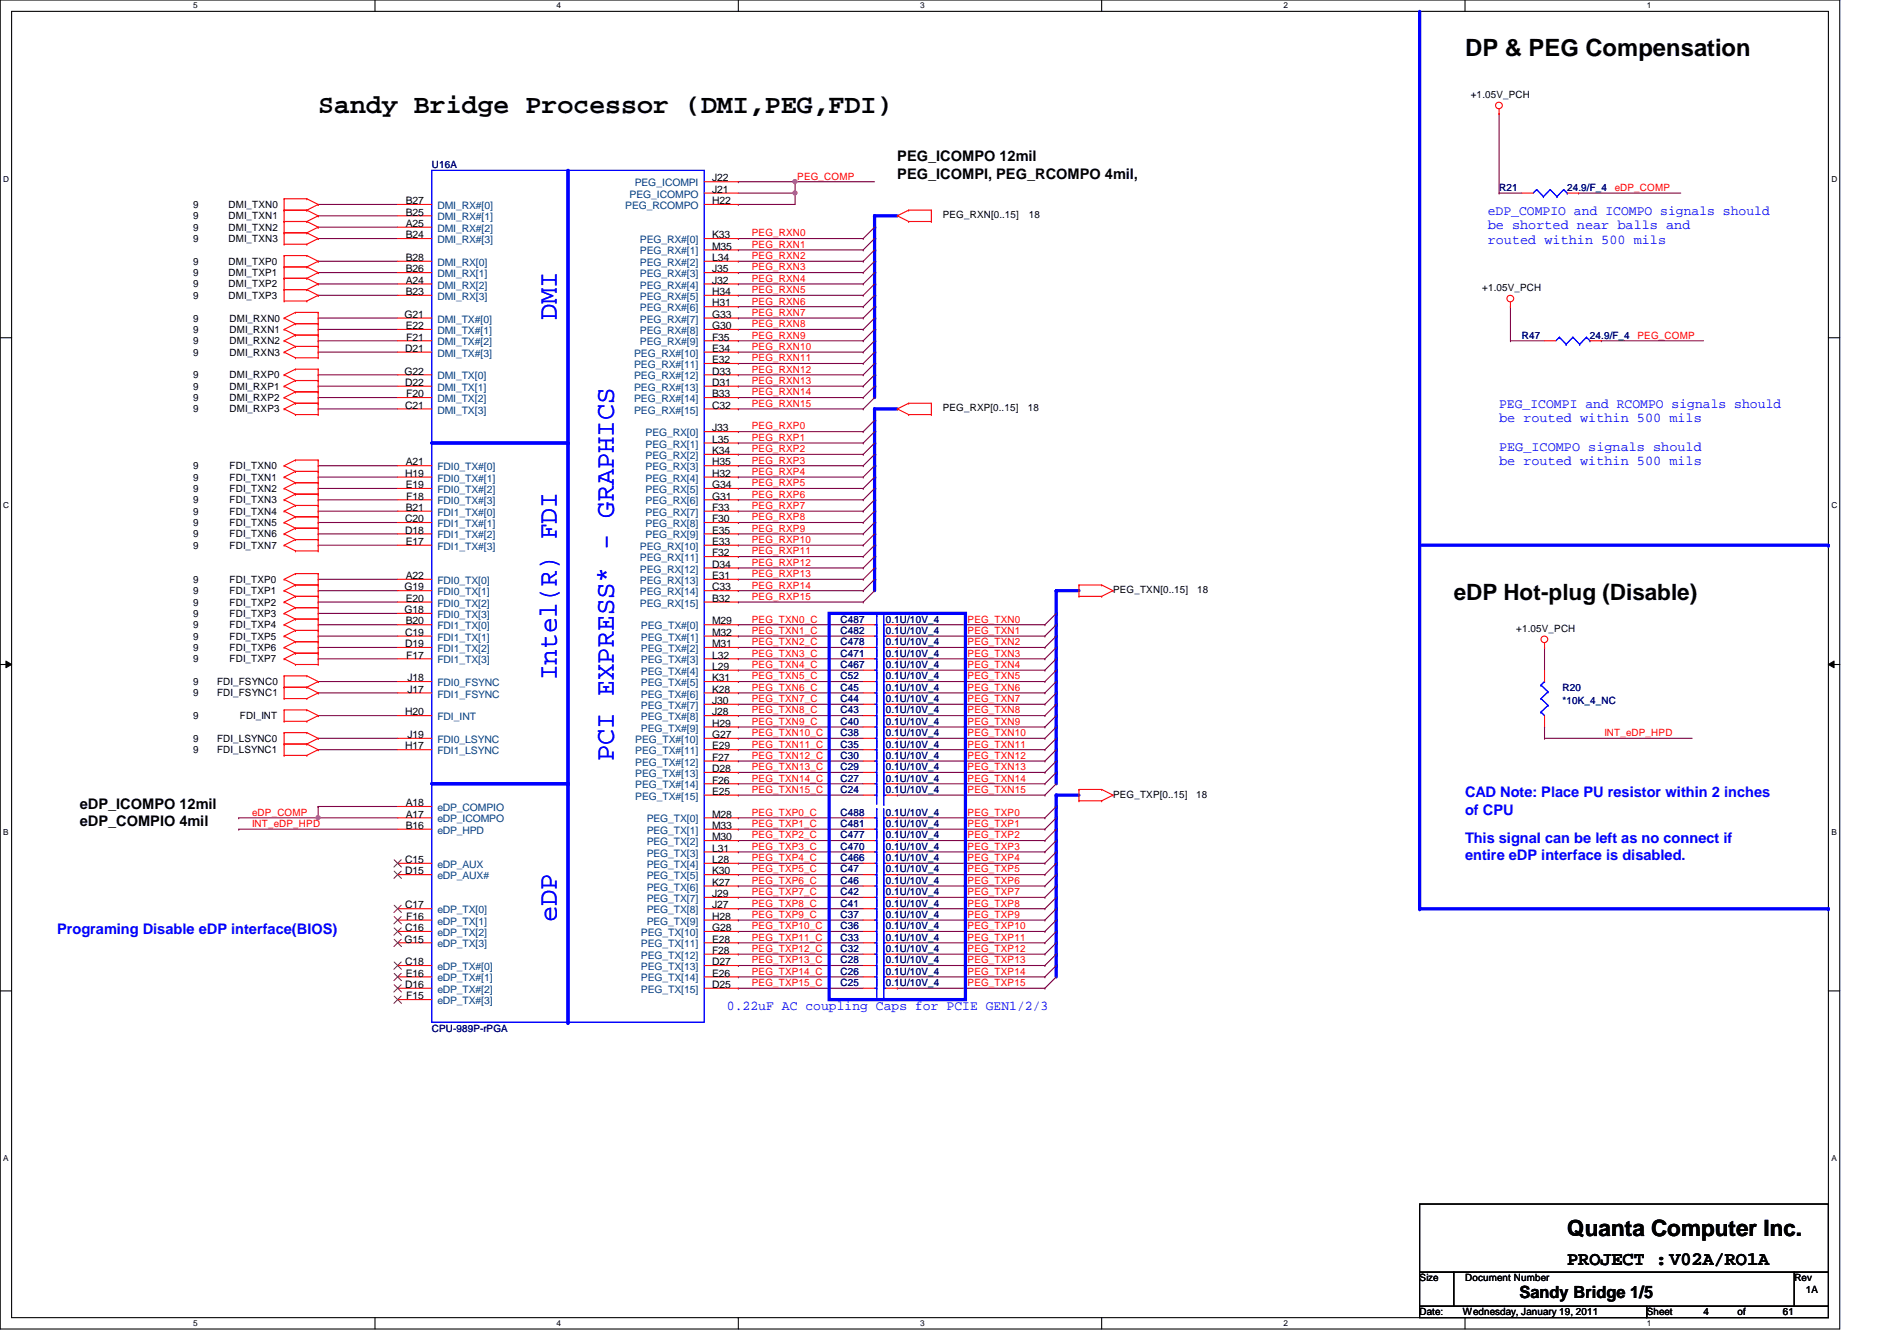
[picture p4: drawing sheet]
<svg xmlns="http://www.w3.org/2000/svg" width="297mm" height="210mm" viewBox="0 0 297 210" stroke-linecap="round" stroke-linejoin="round" font-family="sans-serif">
<defs><g id="words">
<text font-size="4.2" x="49.8" y="17.7">Sandy Bridge Processor (DMI,PEG,FDI)</text>
<g font-size="4.2" fill="#00f">
<text x="87.2" y="50.1" transform="rotate(-90 87.2 50.1)">DMI</text>
<text x="87.2" y="106.5" transform="rotate(-90 87.2 106.5)">Intel(R) FDI</text>
<text x="96.1" y="119.1" transform="rotate(-90 96.1 119.1)">PCI EXPRESS* - GRAPHICS</text>
<text x="87.2" y="144.4" transform="rotate(-90 87.2 144.4)">eDP</text>
</g>
<text font-size="3.7" x="229.4" y="8.8">DP &amp; PEG Compensation</text>
<g font-size="3.5">
<text x="227.6" y="93.9">eDP Hot-plug (Disable)</text>
<text x="245.4" y="193.5">Quanta Computer Inc.</text>
</g>
<text font-size="3" x="245.4" y="198.1">PROJECT :V02A/RO1A</text>
<text font-size="2.6" x="238" y="203.2">Sandy Bridge 1/5</text>
<g font-size="2.3">
<text x="140.5" y="25.2">PEG_ICOMPO 12mil</text>
<text x="140.5" y="28">PEG_ICOMPI, PEG_RCOMPO 4mil,</text>
<text x="12.5" y="126.6">eDP_ICOMPO 12mil</text>
<text x="12.5" y="129.3">eDP_COMPIO 4mil</text>
</g>
<g font-size="2.3" fill="#00f">
<text x="229.4" y="124.8">CAD Note: Place PU resistor within 2 inches</text>
<text x="229.4" y="131.9">This signal can be left as no connect if</text>
<text x="229.4" y="127.6">of CPU</text>
<text x="229.4" y="134.7">entire eDP interface is disabled.</text>
<text x="8.9" y="146.1">Programing Disable eDP interface(BIOS)</text>
</g>
<g font-size="2.1" fill="#00f">
<text x="233" y="33.7">eDP_COMPIO and ICOMPO signals should</text>
<text x="233" y="35.9">be shorted near balls and</text>
<text x="233" y="38.1">routed within 500 mils</text>
<text x="234.7" y="63.9">PEG_ICOMPI and RCOMPO signals should</text>
<text x="234.7" y="66.1">be routed within 500 mils</text>
<text x="234.7" y="70.6">PEG_ICOMPO signals should</text>
<text x="234.7" y="72.9">be routed within 500 mils</text>
<text x="113.8" y="158.1">0.22uF AC coupling Caps for PCIE GEN1/2/3</text>
</g>
<g font-size="1.6">
<text x="230.3" y="15.3">+1.05V_PCH</text>
<text x="111.5" y="28.4">J22</text>
<text x="30.3" y="32.6">9</text>
<text x="30.3" y="34.3">9</text>
<text x="35.8" y="32.6">DMI_TXN0</text>
<text x="35.8" y="34.3">DMI_TXN1</text>
<text x="63.5" y="32">B27</text>
<text x="63.5" y="33.7">B25</text>
<text x="63.5" y="35.5">A25</text>
<text x="111.5" y="30.2">J21</text>
<text x="111.5" y="32">H22</text>
<text x="147.6" y="34.2">PEG_RXN[0..15]</text>
<text x="161.1" y="34.2">18</text>
<text x="30.3" y="36.1">9</text>
<text x="30.3" y="37.9">9</text>
<text x="30.3" y="41.4">9</text>
<text x="35.8" y="36.1">DMI_TXN2</text>
<text x="35.8" y="37.9">DMI_TXN3</text>
<text x="35.8" y="41.4">DMI_TXP0</text>
<text x="63.5" y="37.3">B24</text>
<text x="63.5" y="40.9">B28</text>
<text x="111.5" y="37.3">K33</text>
<text x="111.5" y="39.1">M35</text>
<text x="111.5" y="40.9">L34</text>
<text x="30.3" y="43.2">9</text>
<text x="30.3" y="45">9</text>
<text x="30.3" y="46.8">9</text>
<text x="35.8" y="43.2">DMI_TXP1</text>
<text x="35.8" y="45">DMI_TXP2</text>
<text x="35.8" y="46.8">DMI_TXP3</text>
<text x="63.5" y="42.6">B26</text>
<text x="63.5" y="44.4">A24</text>
<text x="63.5" y="46.2">B23</text>
<text x="111.5" y="42.6">J35</text>
<text x="111.5" y="44.4">J32</text>
<text x="111.5" y="46.2">H34</text>
<text x="111.5" y="48">H31</text>
<text x="232.1" y="45.6">+1.05V_PCH</text>
<text x="30.3" y="50.3">9</text>
<text x="30.3" y="52.1">9</text>
<text x="30.3" y="53.9">9</text>
<text x="35.9" y="50.3">DMI_RXN0</text>
<text x="35.9" y="52.1">DMI_RXN1</text>
<text x="35.9" y="53.9">DMI_RXN2</text>
<text x="63.3" y="49.7">G21</text>
<text x="63.5" y="51.5">E22</text>
<text x="63.6" y="53.3">F21</text>
<text x="111.5" y="49.7">G33</text>
<text x="111.5" y="51.5">G30</text>
<text x="111.5" y="53.3">F35</text>
<text x="30.3" y="55.7">9</text>
<text x="30.3" y="59.2">9</text>
<text x="35.9" y="55.7">DMI_RXN3</text>
<text x="35.9" y="59.2">DMI_RXP0</text>
<text x="63.3" y="58.6">G22</text>
<text x="63.5" y="55.1">D21</text>
<text x="111.5" y="55.1">E34</text>
<text x="111.5" y="56.9">E32</text>
<text x="111.5" y="58.6">D33</text>
<text x="30.3" y="61">9</text>
<text x="30.3" y="62.8">9</text>
<text x="30.3" y="64.6">9</text>
<text x="35.9" y="61">DMI_RXP1</text>
<text x="35.9" y="62.8">DMI_RXP2</text>
<text x="35.9" y="64.6">DMI_RXP3</text>
<text x="63.5" y="60.4">D22</text>
<text x="63.5" y="64">C21</text>
<text x="63.6" y="62.2">F20</text>
<text x="111.5" y="60.4">D31</text>
<text x="111.5" y="62.2">B33</text>
<text x="111.5" y="64">C32</text>
<text x="147.6" y="64.4">PEG_RXP[0..15]</text>
<text x="160.9" y="64.4">18</text>
<text x="111.5" y="67.5">J33</text>
<text x="111.5" y="69.3">L35</text>
<text x="111.5" y="71.1">K34</text>
<text x="30.3" y="73.4">9</text>
<text x="30.3" y="75.2">9</text>
<text x="30.3" y="77">9</text>
<text x="35.9" y="73.4">FDI_TXN0</text>
<text x="35.9" y="75.2">FDI_TXN1</text>
<text x="35.9" y="77">FDI_TXN2</text>
<text x="63.5" y="74.6">H19</text>
<text x="63.5" y="72.9">A21</text>
<text x="63.5" y="76.4">E19</text>
<text x="111.5" y="72.9">H35</text>
<text x="111.5" y="74.6">H32</text>
<text x="111.5" y="76.4">G34</text>
<text x="30.3" y="78.8">9</text>
<text x="30.3" y="82.3">9</text>
<text x="30.3" y="80.6">9</text>
<text x="35.9" y="78.8">FDI_TXN3</text>
<text x="35.9" y="82.3">FDI_TXN5</text>
<text x="35.9" y="80.6">FDI_TXN4</text>
<text x="63.5" y="81.7">C20</text>
<text x="63.5" y="83.5">D18</text>
<text x="63.5" y="80">B21</text>
<text x="63.6" y="78.2">F18</text>
<text x="111.5" y="78.2">G31</text>
<text x="111.5" y="80">F33</text>
<text x="111.5" y="81.7">F30</text>
<text x="111.5" y="83.5">E35</text>
<text x="30.3" y="85.9">9</text>
<text x="30.3" y="84.1">9</text>
<text x="35.9" y="85.9">FDI_TXN7</text>
<text x="35.9" y="84.1">FDI_TXN6</text>
<text x="63.5" y="85.3">E17</text>
<text x="111.5" y="85.3">E33</text>
<text x="111.5" y="87.1">F32</text>
<text x="111.5" y="88.9">D34</text>
<text x="30.3" y="93">9</text>
<text x="30.3" y="94.8">9</text>
<text x="30.3" y="91.2">9</text>
<text x="35.9" y="93">FDI_TXP1</text>
<text x="35.9" y="94.8">FDI_TXP2</text>
<text x="35.9" y="91.2">FDI_TXP0</text>
<text x="63.3" y="92.4">G19</text>
<text x="63.3" y="96">G18</text>
<text x="63.5" y="90.6">A22</text>
<text x="63.5" y="94.2">E20</text>
<text x="111.5" y="90.6">E31</text>
<text x="111.5" y="92.4">C33</text>
<text x="111.5" y="94.2">B32</text>
<text x="174.3" y="92.8">PEG_TXN[0..15]</text>
<text x="187.4" y="92.8">18</text>
<text x="30.3" y="100.1">9</text>
<text x="30.3" y="101.9">9</text>
<text x="30.3" y="98.3">9</text>
<text x="30.3" y="96.6">9</text>
<text x="35.9" y="100.1">FDI_TXP5</text>
<text x="35.9" y="101.9">FDI_TXP6</text>
<text x="35.9" y="98.3">FDI_TXP4</text>
<text x="35.9" y="96.6">FDI_TXP3</text>
<text x="63.5" y="99.5">C19</text>
<text x="63.5" y="101.3">D19</text>
<text x="63.5" y="97.7">B20</text>
<text x="111.5" y="97.7">M29</text>
<text x="111.5" y="99.5">M32</text>
<text x="111.5" y="101.3">M31</text>
<text x="237.4" y="98.9">+1.05V_PCH</text>
<text x="30.3" y="107.2">9</text>
<text x="30.3" y="103.7">9</text>
<text x="34" y="107.2">FDI_FSYNC0</text>
<text x="35.9" y="103.7">FDI_TXP7</text>
<text x="63.6" y="103.1">F17</text>
<text x="63.8" y="106.6">J18</text>
<text x="111.5" y="103.1">L32</text>
<text x="111.5" y="104.9">L29</text>
<text x="111.5" y="106.6">K31</text>
<text x="30.3" y="109">9</text>
<text x="30.3" y="112.6">9</text>
<text x="34" y="109">FDI_FSYNC1</text>
<text x="37.5" y="112.6">FDI_INT</text>
<text x="63.5" y="112">H20</text>
<text x="63.8" y="108.4">J17</text>
<text x="111.5" y="108.4">K28</text>
<text x="111.5" y="110.2">J30</text>
<text x="111.5" y="112">J28</text>
<text x="111.5" y="113.7">H29</text>
<text x="30.3" y="117.9">9</text>
<text x="30.3" y="116.1">9</text>
<text x="34" y="117.9">FDI_LSYNC1</text>
<text x="34" y="116.1">FDI_LSYNC0</text>
<text x="63.5" y="117.3">H17</text>
<text x="63.8" y="115.5">J19</text>
<text x="111.5" y="115.5">G27</text>
<text x="111.5" y="117.3">E29</text>
<text x="111.5" y="119.1">F27</text>
<text x="111.5" y="120.9">D28</text>
<text x="111.5" y="122.6">F26</text>
<text x="111.5" y="124.4">E25</text>
<text x="174.3" y="124.8">PEG_TXP[0..15]</text>
<text x="187.3" y="124.8">18</text>
<text x="63.5" y="126.2">A18</text>
<text x="63.5" y="129.8">B16</text>
<text x="63.5" y="128">A17</text>
<text x="111.5" y="128">M28</text>
<text x="111.5" y="129.8">M33</text>
<text x="111.5" y="131.5">M30</text>
<text x="63.5" y="135.1">C15</text>
<text x="63.5" y="136.9">D15</text>
<text x="111.5" y="133.3">L31</text>
<text x="111.5" y="135.1">L28</text>
<text x="111.5" y="136.9">K30</text>
<text x="63.5" y="142.2">C17</text>
<text x="63.6" y="144">F16</text>
<text x="111.5" y="138.6">K27</text>
<text x="111.5" y="140.4">J29</text>
<text x="111.5" y="142.2">J27</text>
<text x="111.5" y="144">H28</text>
<text x="63.3" y="147.5">G15</text>
<text x="63.5" y="145.8">C16</text>
<text x="111.5" y="145.8">G28</text>
<text x="111.5" y="147.5">E28</text>
<text x="111.5" y="149.3">F28</text>
<text x="63.5" y="151.1">C18</text>
<text x="63.5" y="154.6">D16</text>
<text x="63.5" y="152.9">E16</text>
<text x="111.5" y="151.1">D27</text>
<text x="111.5" y="152.9">E26</text>
<text x="111.5" y="154.6">D25</text>
<text x="63.6" y="156.4">F15</text>
<text x="222.3" y="200.6">Size</text>
<text x="229.4" y="200.6">Document Number</text>
<text x="281" y="200.6">Rev</text>
<text x="282.7" y="202.4">1A</text>
<text x="222.3" y="205.9">Date:</text>
<text x="229.1" y="205.9">Wednesday, January 19, 2011</text>
<text x="257.8" y="205.9">Sheet</text>
<text x="266.7" y="205.9">4</text>
<text x="272.1" y="205.9">of</text>
<text x="279.2" y="205.9">61</text>
</g>
<g font-size="1.6" fill="#000080">
<text x="67.6" y="26.3">U16A</text>
<text x="234.7" y="29.9">R21</text>
<text x="245.4" y="29.9">24.9/F_4</text>
<text x="238.3" y="53">R47</text>
<text x="249" y="53">24.9/F_4</text>
<text x="131.6" y="99.2">C482</text>
<text x="131.6" y="101">C478</text>
<text x="131.6" y="97.5">C487</text>
<text x="138.7" y="99.2">0.1U/10V_4</text>
<text x="138.7" y="101">0.1U/10V_4</text>
<text x="138.7" y="97.5">0.1U/10V_4</text>
<text x="131.6" y="106.3">C52</text>
<text x="131.6" y="104.6">C467</text>
<text x="131.6" y="102.8">C471</text>
<text x="138.7" y="104.6">0.1U/10V_4</text>
<text x="138.7" y="102.8">0.1U/10V_4</text>
<text x="138.7" y="106.3">0.1U/10V_4</text>
<text x="131.6" y="113.5">C40</text>
<text x="131.6" y="108.1">C45</text>
<text x="131.6" y="109.9">C44</text>
<text x="131.6" y="111.7">C43</text>
<text x="138.7" y="113.5">0.1U/10V_4</text>
<text x="138.7" y="108.1">0.1U/10V_4</text>
<text x="138.7" y="109.9">0.1U/10V_4</text>
<text x="138.7" y="111.7">0.1U/10V_4</text>
<text x="244.7" y="108.1">R20</text>
<text x="244.7" y="110.2">*10K_4_NC</text>
<text x="131.6" y="115.2">C38</text>
<text x="131.6" y="118.8">C30</text>
<text x="131.6" y="117">C35</text>
<text x="138.7" y="115.2">0.1U/10V_4</text>
<text x="138.7" y="118.8">0.1U/10V_4</text>
<text x="138.7" y="117">0.1U/10V_4</text>
<text x="131.6" y="122.3">C27</text>
<text x="131.6" y="120.6">C29</text>
<text x="131.6" y="124.1">C24</text>
<text x="138.7" y="122.3">0.1U/10V_4</text>
<text x="138.7" y="120.6">0.1U/10V_4</text>
<text x="138.7" y="124.1">0.1U/10V_4</text>
<text x="131.6" y="131.2">C477</text>
<text x="131.6" y="127.7">C488</text>
<text x="131.6" y="129.5">C481</text>
<text x="138.7" y="131.2">0.1U/10V_4</text>
<text x="138.7" y="127.7">0.1U/10V_4</text>
<text x="138.7" y="129.5">0.1U/10V_4</text>
<text x="131.6" y="136.6">C47</text>
<text x="131.6" y="133">C470</text>
<text x="131.6" y="134.8">C466</text>
<text x="138.7" y="133">0.1U/10V_4</text>
<text x="138.7" y="134.8">0.1U/10V_4</text>
<text x="138.7" y="136.6">0.1U/10V_4</text>
<text x="131.6" y="140.1">C42</text>
<text x="131.6" y="138.3">C46</text>
<text x="131.6" y="143.7">C37</text>
<text x="131.6" y="141.9">C41</text>
<text x="138.7" y="140.1">0.1U/10V_4</text>
<text x="138.7" y="138.3">0.1U/10V_4</text>
<text x="138.7" y="143.7">0.1U/10V_4</text>
<text x="138.7" y="141.9">0.1U/10V_4</text>
<text x="131.6" y="149">C32</text>
<text x="131.6" y="145.5">C36</text>
<text x="131.6" y="147.2">C33</text>
<text x="138.7" y="149">0.1U/10V_4</text>
<text x="138.7" y="145.5">0.1U/10V_4</text>
<text x="138.7" y="147.2">0.1U/10V_4</text>
<text x="131.6" y="154.3">C25</text>
<text x="131.6" y="152.6">C26</text>
<text x="131.6" y="150.8">C28</text>
<text x="138.7" y="154.3">0.1U/10V_4</text>
<text x="138.7" y="152.6">0.1U/10V_4</text>
<text x="138.7" y="150.8">0.1U/10V_4</text>
<text x="67.6" y="161.5">CPU-989P-rPGA</text>
</g>
<g font-size="1.6" fill="#004080">
<text x="99.4" y="29.2">PEG_ICOMPI</text>
<text x="68.5" y="32.7">DMI_RX#[0]</text>
<text x="68.5" y="34.5">DMI_RX#[1]</text>
<text x="97.9" y="32.7">PEG_RCOMPO</text>
<text x="98.6" y="30.9">PEG_ICOMPO</text>
<text x="68.5" y="36.3">DMI_RX#[2]</text>
<text x="68.5" y="38.1">DMI_RX#[3]</text>
<text x="68.5" y="41.6">DMI_RX[0]</text>
<text x="100.2" y="38.1">PEG_RX#[0]</text>
<text x="100.2" y="39.8">PEG_RX#[1]</text>
<text x="100.2" y="41.6">PEG_RX#[2]</text>
<text x="68.5" y="43.4">DMI_RX[1]</text>
<text x="68.5" y="45.2">DMI_RX[2]</text>
<text x="68.5" y="46.9">DMI_RX[3]</text>
<text x="100.2" y="43.4">PEG_RX#[3]</text>
<text x="100.2" y="45.2">PEG_RX#[4]</text>
<text x="100.2" y="46.9">PEG_RX#[5]</text>
<text x="68.5" y="50.5">DMI_TX#[0]</text>
<text x="68.5" y="52.3">DMI_TX#[1]</text>
<text x="100.2" y="48.7">PEG_RX#[6]</text>
<text x="100.2" y="50.5">PEG_RX#[7]</text>
<text x="100.2" y="52.3">PEG_RX#[8]</text>
<text x="68.5" y="54.1">DMI_TX#[2]</text>
<text x="68.5" y="55.8">DMI_TX#[3]</text>
<text x="68.5" y="59.4">DMI_TX[0]</text>
<text x="99.3" y="55.8">PEG_RX#[10]</text>
<text x="99.3" y="57.6">PEG_RX#[11]</text>
<text x="99.3" y="59.4">PEG_RX#[12]</text>
<text x="100.2" y="54.1">PEG_RX#[9]</text>
<text x="68.5" y="61.2">DMI_TX[1]</text>
<text x="68.5" y="64.7">DMI_TX[3]</text>
<text x="68.5" y="62.9">DMI_TX[2]</text>
<text x="99.3" y="61.2">PEG_RX#[13]</text>
<text x="99.3" y="62.9">PEG_RX#[14]</text>
<text x="99.3" y="64.7">PEG_RX#[15]</text>
<text x="101.1" y="68.3">PEG_RX[0]</text>
<text x="101.1" y="70.1">PEG_RX[1]</text>
<text x="101.1" y="71.8">PEG_RX[2]</text>
<text x="68.5" y="73.6">FDI0_TX#[0]</text>
<text x="68.5" y="75.4">FDI0_TX#[1]</text>
<text x="68.5" y="77.2">FDI0_TX#[2]</text>
<text x="101.1" y="73.6">PEG_RX[3]</text>
<text x="101.1" y="75.4">PEG_RX[4]</text>
<text x="101.1" y="77.2">PEG_RX[5]</text>
<text x="68.5" y="79">FDI0_TX#[3]</text>
<text x="68.5" y="80.7">FDI1_TX#[0]</text>
<text x="68.5" y="82.5">FDI1_TX#[1]</text>
<text x="101.1" y="79">PEG_RX[6]</text>
<text x="101.1" y="80.7">PEG_RX[7]</text>
<text x="101.1" y="82.5">PEG_RX[8]</text>
<text x="68.5" y="84.3">FDI1_TX#[2]</text>
<text x="68.5" y="86.1">FDI1_TX#[3]</text>
<text x="100.2" y="86.1">PEG_RX[10]</text>
<text x="100.2" y="87.8">PEG_RX[11]</text>
<text x="100.2" y="89.6">PEG_RX[12]</text>
<text x="101.1" y="84.3">PEG_RX[9]</text>
<text x="68.5" y="91.4">FDI0_TX[0]</text>
<text x="68.5" y="93.2">FDI0_TX[1]</text>
<text x="68.5" y="95">FDI0_TX[2]</text>
<text x="100.2" y="91.4">PEG_RX[13]</text>
<text x="100.2" y="93.2">PEG_RX[14]</text>
<text x="100.2" y="95">PEG_RX[15]</text>
<text x="68.5" y="96.7">FDI0_TX[3]</text>
<text x="68.5" y="98.5">FDI1_TX[0]</text>
<text x="68.5" y="100.3">FDI1_TX[1]</text>
<text x="100.4" y="98.5">PEG_TX#[0]</text>
<text x="100.4" y="100.3">PEG_TX#[1]</text>
<text x="68.5" y="102.1">FDI1_TX[2]</text>
<text x="68.5" y="103.8">FDI1_TX[3]</text>
<text x="68.5" y="107.4">FDI0_FSYNC</text>
<text x="100.4" y="102.1">PEG_TX#[2]</text>
<text x="100.4" y="103.8">PEG_TX#[3]</text>
<text x="100.4" y="105.6">PEG_TX#[4]</text>
<text x="100.4" y="107.4">PEG_TX#[5]</text>
<text x="68.5" y="109.2">FDI1_FSYNC</text>
<text x="68.5" y="112.7">FDI_INT</text>
<text x="100.4" y="109.2">PEG_TX#[6]</text>
<text x="100.4" y="111">PEG_TX#[7]</text>
<text x="100.4" y="112.7">PEG_TX#[8]</text>
<text x="68.5" y="116.3">FDI0_LSYNC</text>
<text x="68.5" y="118.1">FDI1_LSYNC</text>
<text x="99.5" y="116.3">PEG_TX#[10]</text>
<text x="99.5" y="118.1">PEG_TX#[11]</text>
<text x="99.5" y="119.8">PEG_TX#[12]</text>
<text x="100.4" y="114.5">PEG_TX#[9]</text>
<text x="99.5" y="121.6">PEG_TX#[13]</text>
<text x="99.5" y="123.4">PEG_TX#[14]</text>
<text x="99.5" y="125.2">PEG_TX#[15]</text>
<text x="68.5" y="127">eDP_COMPIO</text>
<text x="68.5" y="130.5">eDP_HPD</text>
<text x="68.5" y="128.7">eDP_ICOMPO</text>
<text x="101.3" y="128.7">PEG_TX[0]</text>
<text x="101.3" y="130.5">PEG_TX[1]</text>
<text x="68.5" y="135.8">eDP_AUX</text>
<text x="68.5" y="137.6">eDP_AUX#</text>
<text x="101.3" y="132.3">PEG_TX[2]</text>
<text x="101.3" y="134.1">PEG_TX[3]</text>
<text x="101.3" y="135.8">PEG_TX[4]</text>
<text x="101.3" y="137.6">PEG_TX[5]</text>
<text x="68.5" y="143">eDP_TX[0]</text>
<text x="101.3" y="139.4">PEG_TX[6]</text>
<text x="101.3" y="141.2">PEG_TX[7]</text>
<text x="101.3" y="143">PEG_TX[8]</text>
<text x="68.5" y="144.7">eDP_TX[1]</text>
<text x="68.5" y="146.5">eDP_TX[2]</text>
<text x="68.5" y="148.3">eDP_TX[3]</text>
<text x="100.4" y="146.5">PEG_TX[10]</text>
<text x="100.4" y="148.3">PEG_TX[11]</text>
<text x="101.3" y="144.7">PEG_TX[9]</text>
<text x="68.5" y="151.8">eDP_TX#[0]</text>
<text x="68.5" y="153.6">eDP_TX#[1]</text>
<text x="68.5" y="155.4">eDP_TX#[2]</text>
<text x="100.4" y="150.1">PEG_TX[12]</text>
<text x="100.4" y="151.8">PEG_TX[13]</text>
<text x="100.4" y="153.6">PEG_TX[14]</text>
<text x="100.4" y="155.4">PEG_TX[15]</text>
<text x="68.5" y="157.2">eDP_TX#[3]</text>
</g>
<g font-size="1.6" fill="#f00">
<text x="124.8" y="28.1">PEG_COMP</text>
<text x="252.9" y="29.9">eDP_COMP</text>
<text x="117.7" y="38.8">PEG_RXN1</text>
<text x="117.7" y="40.6">PEG_RXN2</text>
<text x="117.7" y="37">PEG_RXN0</text>
<text x="117.7" y="42.3">PEG_RXN3</text>
<text x="117.7" y="44.1">PEG_RXN4</text>
<text x="117.7" y="45.9">PEG_RXN5</text>
<text x="117.7" y="47.7">PEG_RXN6</text>
<text x="117.7" y="49.4">PEG_RXN7</text>
<text x="117.7" y="51.2">PEG_RXN8</text>
<text x="117.7" y="53">PEG_RXN9</text>
<text x="256.4" y="53">PEG_COMP</text>
<text x="117.7" y="58.3">PEG_RXN12</text>
<text x="117.7" y="54.8">PEG_RXN10</text>
<text x="117.7" y="56.6">PEG_RXN11</text>
<text x="117.7" y="60.1">PEG_RXN13</text>
<text x="117.7" y="61.9">PEG_RXN14</text>
<text x="117.7" y="63.7">PEG_RXN15</text>
<text x="117.7" y="69">PEG_RXP1</text>
<text x="117.7" y="70.8">PEG_RXP2</text>
<text x="117.7" y="67.2">PEG_RXP0</text>
<text x="117.7" y="72.6">PEG_RXP3</text>
<text x="117.7" y="74.3">PEG_RXP4</text>
<text x="117.7" y="76.1">PEG_RXP5</text>
<text x="117.7" y="77.9">PEG_RXP6</text>
<text x="117.7" y="79.7">PEG_RXP7</text>
<text x="117.7" y="81.4">PEG_RXP8</text>
<text x="117.7" y="83.2">PEG_RXP9</text>
<text x="117.7" y="88.6">PEG_RXP12</text>
<text x="117.7" y="85">PEG_RXP10</text>
<text x="117.7" y="86.8">PEG_RXP11</text>
<text x="117.7" y="90.3">PEG_RXP13</text>
<text x="117.7" y="92.1">PEG_RXP14</text>
<text x="117.7" y="93.9">PEG_RXP15</text>
<text x="117.7" y="99.2">PEG_TXN1_C</text>
<text x="117.7" y="101">PEG_TXN2_C</text>
<text x="117.7" y="97.5">PEG_TXN0_C</text>
<text x="151.5" y="99.2">PEG_TXN1</text>
<text x="151.5" y="101">PEG_TXN2</text>
<text x="151.5" y="97.5">PEG_TXN0</text>
<text x="117.7" y="102.8">PEG_TXN3_C</text>
<text x="117.7" y="104.6">PEG_TXN4_C</text>
<text x="117.7" y="106.3">PEG_TXN5_C</text>
<text x="151.5" y="104.6">PEG_TXN4</text>
<text x="151.5" y="106.3">PEG_TXN5</text>
<text x="151.5" y="102.8">PEG_TXN3</text>
<text x="117.7" y="108.1">PEG_TXN6_C</text>
<text x="117.7" y="109.9">PEG_TXN7_C</text>
<text x="117.7" y="111.7">PEG_TXN8_C</text>
<text x="117.7" y="113.5">PEG_TXN9_C</text>
<text x="151.5" y="108.1">PEG_TXN6</text>
<text x="151.5" y="113.5">PEG_TXN9</text>
<text x="151.5" y="111.7">PEG_TXN8</text>
<text x="151.5" y="109.9">PEG_TXN7</text>
<text x="117.7" y="115.2">PEG_TXN10_C</text>
<text x="117.7" y="117">PEG_TXN11_C</text>
<text x="117.7" y="118.8">PEG_TXN12_C</text>
<text x="151.5" y="115.2">PEG_TXN10</text>
<text x="151.5" y="117">PEG_TXN11</text>
<text x="151.5" y="118.8">PEG_TXN12</text>
<text x="251.2" y="115.2">INT_eDP_HPD</text>
<text x="117.7" y="120.6">PEG_TXN13_C</text>
<text x="117.7" y="122.3">PEG_TXN14_C</text>
<text x="117.7" y="124.1">PEG_TXN15_C</text>
<text x="151.5" y="122.3">PEG_TXN14</text>
<text x="151.5" y="124.1">PEG_TXN15</text>
<text x="151.5" y="120.6">PEG_TXN13</text>
<text x="39.5" y="127.7">eDP_COMP</text>
<text x="39.5" y="129.5">INT_eDP_HPD</text>
<text x="117.7" y="129.5">PEG_TXP1_C</text>
<text x="117.7" y="131.2">PEG_TXP2_C</text>
<text x="117.7" y="127.7">PEG_TXP0_C</text>
<text x="151.5" y="127.7">PEG_TXP0</text>
<text x="151.5" y="129.5">PEG_TXP1</text>
<text x="151.5" y="131.2">PEG_TXP2</text>
<text x="117.7" y="133">PEG_TXP3_C</text>
<text x="117.7" y="134.8">PEG_TXP4_C</text>
<text x="117.7" y="136.6">PEG_TXP5_C</text>
<text x="151.5" y="133">PEG_TXP3</text>
<text x="151.5" y="134.8">PEG_TXP4</text>
<text x="151.5" y="136.6">PEG_TXP5</text>
<text x="117.7" y="138.3">PEG_TXP6_C</text>
<text x="117.7" y="140.1">PEG_TXP7_C</text>
<text x="117.7" y="141.9">PEG_TXP8_C</text>
<text x="117.7" y="143.7">PEG_TXP9_C</text>
<text x="151.5" y="143.7">PEG_TXP9</text>
<text x="151.5" y="138.3">PEG_TXP6</text>
<text x="151.5" y="141.9">PEG_TXP8</text>
<text x="151.5" y="140.1">PEG_TXP7</text>
<text x="117.7" y="145.5">PEG_TXP10_C</text>
<text x="117.7" y="147.2">PEG_TXP11_C</text>
<text x="117.7" y="149">PEG_TXP12_C</text>
<text x="151.5" y="147.2">PEG_TXP11</text>
<text x="151.5" y="149">PEG_TXP12</text>
<text x="151.5" y="145.5">PEG_TXP10</text>
<text x="117.7" y="150.8">PEG_TXP13_C</text>
<text x="117.7" y="152.6">PEG_TXP14_C</text>
<text x="117.7" y="154.3">PEG_TXP15_C</text>
<text x="151.5" y="152.6">PEG_TXP14</text>
<text x="151.5" y="154.3">PEG_TXP15</text>
<text x="151.5" y="150.8">PEG_TXP13</text>
</g>
<g font-size="1.3">
<text x="30.3" y="1.3">5</text>
<text x="87.2" y="1.3">4</text>
<text x="144.1" y="1.3">3</text>
<text x="201" y="1.3">2</text>
<text x="257.8" y="1.3">1</text>
<text x=".5" y="28.4">D</text>
<text x="286.8" y="28.4">D</text>
<text x=".5" y="79.5">C</text>
<text x="286.8" y="79.5">C</text>
<text x=".5" y="130.7">B</text>
<text x="286.8" y="130.7">B</text>
<text x=".5" y="181.8">A</text>
<text x="286.8" y="181.8">A</text>
<text x="30.3" y="207.6">5</text>
<text x="87.2" y="207.6">4</text>
<text x="144.1" y="207.6">3</text>
<text x="201" y="207.6">2</text>
<text x="257.8" y="207.6">1</text>
</g>
</g></defs>
<path d="M0 0h288.1v208h-288.1zM1.8 1.8h284.5v204.4h-284.5z" fill="none" stroke="#000" stroke-width=".17"/>
<g fill="#fff">
<path d="M30.3 .2h.6v1.4h-.6z"/>
<path d="M30.3 206.4h.6v1.4h-.6z"/>
</g>
<path d="M58.7 0v1.8M58.7 206.2v1.8" fill="none" stroke="#000" stroke-width=".17"/>
<g fill="#fff">
<path d="M87.2 .2h.6v1.4h-.6z"/>
<path d="M87.2 206.4h.6v1.4h-.6z"/>
</g>
<path d="M115.6 0v1.8M115.6 206.2v1.8" fill="none" stroke="#000" stroke-width=".17"/>
<g fill="#fff">
<path d="M144.1 .2h.6v1.4h-.6z"/>
<path d="M144.1 206.4h.6v1.4h-.6z"/>
</g>
<path d="M172.5 0v1.8M172.5 206.2v1.8" fill="none" stroke="#000" stroke-width=".17"/>
<g fill="#fff">
<path d="M201 .2h.6v1.4h-.6z"/>
<path d="M201 206.4h.6v1.4h-.6z"/>
</g>
<path d="M229.4 0v1.8M229.4 206.2v1.8" fill="none" stroke="#000" stroke-width=".17"/>
<g fill="#fff">
<path d="M257.8 .2h.7v1.4h-.7z"/>
<path d="M257.8 206.4h.7v1.4h-.7z"/>
<path d="M.5 27.3h.9v1.4h-.9z"/>
<path d="M286.8 27.3h.9v1.4h-.9z"/>
<path d="M.5 78.4h.9v1.4h-.9z"/>
<path d="M286.8 78.4h.9v1.4h-.9z"/>
</g>
<path d="M0 52.9h1.8M286.3 52.9h1.8" fill="none" stroke="#000" stroke-width=".17"/>
<g fill="#fff">
<path d="M.5 129.5h.8v1.4h-.8z"/>
<path d="M286.8 129.5h.8v1.4h-.8z"/>
</g>
<path d="M0 104h1.8M286.3 104h1.8" fill="none" stroke="#000" stroke-width=".17"/>
<path d="M.9 103.5l.9 .5-.9 .5zM286.3 104l.9-.5v1z" fill="#000"/>
<path d="M.9 103.5l.9 .5-.9 .5zM286.3 104l.9-.5v1z" fill="none" stroke="#000" stroke-width=".16"/>
<g fill="#fff">
<path d="M.5 180.6h.8v1.4h-.8z"/>
<path d="M286.8 180.6h.8v1.4h-.8z"/>
</g>
<path d="M0 155.1h1.8M286.3 155.1h1.8" fill="none" stroke="#000" stroke-width=".17"/>
<g fill="none" stroke="#800040" stroke-width=".17">
<path d="M234.7 17.8h.1M234.7 17.8v12.4M234.7 30.2h.1M234.7 30.2h3.6M247.2 30.2h.1M247.2 30.2h16M236.5 48h.1M236.5 53.3h.1M236.5 53.3h5.3M236.5 48v5.3M250.7 53.3h.1M250.7 53.3h16"/>
<path d="M241.8 101.3h.1M241.8 115.6h.1M241.8 113.8h.1M241.8 101.3v3.6M241.8 113.8v1.8M241.8 115.6h23.2"/>
</g>
<path d="M165.4 120.9v1.8" fill="none" stroke="#00f" stroke-width=".51"/>
<circle cx="165.4" cy="120.9" r=".25" fill="#00f"/>
<path d="M136.9 35.6v1.7" fill="none" stroke="#00f" stroke-width=".51"/>
<circle cx="136.9" cy="35.6" r=".25" fill="#00f"/>
<g fill="none" stroke="#800040" stroke-width=".17">
<path d="M115.6 58.7h.1M115.6 58.7h19.6M115.6 60.5h.1M115.6 60.5h19.6M49.8 106.7h.1M49.8 108.5h.1M49.8 112h.1M49.8 115.6h.1M49.8 117.3h.1M49.8 106.7h12.5M49.8 108.5h12.5M49.8 112h12.5"/>
<path d="M49.8 115.6h12.5M49.8 117.3h12.5M115.6 129.8h.1M115.6 131.6h.1M115.6 133.3h.1M115.6 135.1h.1M115.6 136.9h.1M115.6 138.7h.1M115.6 128h.1M115.6 129.8h19.6M115.6 131.6h19.6M115.6 133.3h19.6"/>
<path d="M115.6 135.1h19.6M115.6 136.9h19.6M115.6 138.7h19.6M115.6 128h19.6M115.6 140.5h.1M115.6 142.2h.1M115.6 144h.1M115.6 145.8h.1M115.6 147.6h.1M115.6 149.4h.1M115.6 151.1h.1M115.6 152.9h.1"/>
<path d="M115.6 154.7h.1M115.6 140.5h19.6M115.6 142.2h19.6M115.6 144h19.6M115.6 145.8h19.6M115.6 147.6h19.6M115.6 149.4h19.6M115.6 151.1h19.6M115.6 152.9h19.6M115.6 154.7h19.6"/>
</g>
<path d="M165.4 92.5h3.5" fill="none" stroke="#00f" stroke-width=".51"/>
<circle cx="165.4" cy="92.5" r=".25" fill="#00f"/>
<path d="M140.5 128h.1M140.5 133.3h.1M140.5 135.1h.1M140.5 128h23.1M140.5 133.3h23.1M140.5 135.1h23.1M140.5 144h.1M140.5 152.9h.1M140.5 154.7h.1M140.5 144h23.1M140.5 152.9h23.1M140.5 154.7h23.1" fill="none" stroke="#800040" stroke-width=".17"/>
<path d="M165.4 124.5h3.5" fill="none" stroke="#00f" stroke-width=".51"/>
<circle cx="165.4" cy="124.5" r=".25" fill="#00f"/>
<g fill="none" stroke="#800040" stroke-width=".17">
<path d="M115.6 39.1h.1M115.6 39.1h19.6M115.6 62.2h.1M115.6 64h.1M115.6 69.3h.1M115.6 71.1h.1M115.6 72.9h.1M115.6 67.6h.1M115.6 74.7h.1M115.6 62.2h19.6M115.6 64h19.6M115.6 69.3h19.6"/>
<path d="M115.6 71.1h19.6M115.6 72.9h19.6M115.6 67.6h19.6M115.6 74.7h19.6M115.6 99.6h.1M115.6 88.9h.1M115.6 90.7h.1M115.6 92.5h.1M115.6 94.2h.1M115.6 99.6h19.6M115.6 88.9h19.6M115.6 90.7h19.6"/>
<path d="M115.6 92.5h19.6M115.6 94.2h19.6M140.5 99.6h.1M140.5 99.6h23.1M115.6 101.3h.1M115.6 103.1h.1M115.6 104.9h.1M115.6 106.7h.1M115.6 104.9h19.6M115.6 101.3h19.6M115.6 103.1h19.6M115.6 106.7h19.6"/>
<path d="M140.5 104.9h.1M140.5 108.5h.1M140.5 113.8h.1M140.5 115.6h.1M140.5 117.3h.1M140.5 119.1h.1M140.5 104.9h23.1M140.5 108.5h23.1M140.5 113.8h23.1M140.5 115.6h23.1M140.5 117.3h23.1M140.5 119.1h23.1"/>
</g>
<path d="M136.9 64h3.6" fill="none" stroke="#00f" stroke-width=".51"/>
<circle cx="136.9" cy="64" r=".25" fill="#00f"/>
<g fill="none" stroke="#800040" stroke-width=".17">
<path d="M115.6 37.3h.1M115.6 37.3h19.6M124.5 28.4h.1M124.5 28.4h12.4M115.6 40.9h.1M115.6 42.7h.1M115.6 44.4h.1M115.6 40.9h19.6M115.6 42.7h19.6M115.6 44.4h19.6M115.6 76.5h.1M115.6 78.2h.1"/>
<path d="M115.6 76.5h19.6M115.6 78.2h19.6M115.6 80h.1M115.6 81.8h.1M115.6 83.6h.1M115.6 85.3h.1M115.6 87.1h.1M115.6 97.8h.1M115.6 80h19.6M115.6 81.8h19.6M115.6 83.6h19.6M115.6 85.3h19.6"/>
<path d="M115.6 87.1h19.6M115.6 97.8h19.6M115.6 108.5h.1M115.6 110.2h.1M115.6 112h.1M115.6 108.5h19.6M115.6 110.2h19.6M115.6 112h19.6"/>
</g>
<circle cx="124.5" cy="28.4" r=".32" fill="#f0f"/>
<circle cx="124.5" cy="28.4" r=".32" fill="none" stroke="#f0f" stroke-width=".17"/>
<path d="M136.9 33.8h3.6" fill="none" stroke="#00f" stroke-width=".51"/>
<circle cx="136.9" cy="33.8" r=".25" fill="#00f"/>
<g fill="none" stroke="#800040" stroke-width=".17">
<path d="M115.6 32h.1M115.6 28.4h.1M115.6 28.4h8.9M124.5 30.2h.1M124.5 30.2v1.8h-8.9M115.6 46.2h.1M115.6 48h.1M115.6 49.8h.1M115.6 51.6h.1M115.6 53.3h.1M115.6 55.1h.1M115.6 56.9h.1"/>
<path d="M115.6 46.2h19.6M115.6 48h19.6M115.6 49.8h19.6M115.6 51.6h19.6M115.6 53.3h19.6M115.6 55.1h19.6M115.6 56.9h19.6M49.8 92.5h.1M49.8 99.6h.1M49.8 97.8h.1M49.8 96h.1M49.8 94.2h.1"/>
<path d="M49.8 90.7h.1M49.8 92.5h12.5M49.8 99.6h12.5M49.8 97.8h12.5M49.8 96h12.5M49.8 94.2h12.5M49.8 90.7h12.5M49.8 103.1h.1M49.8 101.3h.1M49.8 103.1h12.5M49.8 101.3h12.5M115.6 113.8h.1"/>
<path d="M115.6 115.6h.1M115.6 117.3h.1M115.6 119.1h.1M115.6 113.8h19.6M115.6 115.6h19.6M115.6 117.3h19.6M115.6 119.1h19.6M115.6 120.9h.1M115.6 122.7h.1M115.6 124.5h.1M115.6 120.9h19.6M115.6 122.7h19.6"/>
<path d="M115.6 124.5h19.6"/>
</g>
<circle cx="124.5" cy="30.2" r=".32" fill="#f0f"/>
<circle cx="124.5" cy="30.2" r=".32" fill="none" stroke="#f0f" stroke-width=".17"/>
<g fill="none" stroke="#800040" stroke-width=".17">
<path d="M140.5 97.8h.1M140.5 97.8h23.1M140.5 112h.1M140.5 101.3h.1M140.5 106.7h.1M140.5 103.1h.1M140.5 110.2h.1M140.5 112h23.1M140.5 101.3h23.1M140.5 106.7h23.1M140.5 103.1h23.1M140.5 110.2h23.1"/>
<path d="M140.5 138.7h.1M140.5 129.8h.1M140.5 122.7h.1M140.5 136.9h.1M140.5 124.5h.1M140.5 131.6h.1M140.5 120.9h.1M140.5 138.7h23.1M140.5 129.8h23.1M140.5 122.7h23.1M140.5 136.9h23.1M140.5 124.5h23.1"/>
<path d="M140.5 131.6h23.1M140.5 120.9h23.1M140.5 142.2h.1M140.5 140.5h.1M140.5 147.6h.1M140.5 149.4h.1M140.5 145.8h.1M140.5 151.1h.1M140.5 142.2h23.1M140.5 140.5h23.1M140.5 147.6h23.1M140.5 149.4h23.1"/>
<path d="M140.5 145.8h23.1M140.5 151.1h23.1"/>
</g>
<path d="M165.4 151.1v1.8" fill="none" stroke="#00f" stroke-width=".51"/>
<circle cx="165.4" cy="151.1" r=".25" fill="#00f"/>
<path d="M136.9 90.7v1.8" fill="none" stroke="#00f" stroke-width=".51"/>
<circle cx="136.9" cy="90.7" r=".25" fill="#00f"/>
<path d="M49.8 74.7h.1M49.8 74.7h12.5M49.8 81.8h.1M49.8 85.3h.1M49.8 83.6h.1M49.8 80h.1M49.8 81.8h12.5M49.8 85.3h12.5M49.8 83.6h12.5M49.8 80h12.5M49.8 126.2h.1M49.8 126.2h12.5" fill="none" stroke="#800040" stroke-width=".17"/>
<path d="M165.4 112v1.8" fill="none" stroke="#00f" stroke-width=".51"/>
<circle cx="165.4" cy="112" r=".25" fill="#00f"/>
<path d="M165.4 99.6v1.7" fill="none" stroke="#00f" stroke-width=".51"/>
<circle cx="165.4" cy="99.6" r=".25" fill="#00f"/>
<path d="M165.4 140.5v1.7" fill="none" stroke="#00f" stroke-width=".51"/>
<circle cx="165.4" cy="140.5" r=".25" fill="#00f"/>
<path d="M165.4 147.6v1.8" fill="none" stroke="#00f" stroke-width=".51"/>
<circle cx="165.4" cy="147.6" r=".25" fill="#00f"/>
<path d="M136.9 44.4v1.8" fill="none" stroke="#00f" stroke-width=".51"/>
<circle cx="136.9" cy="44.4" r=".25" fill="#00f"/>
<path d="M136.9 60.5v1.7" fill="none" stroke="#00f" stroke-width=".51"/>
<circle cx="136.9" cy="60.5" r=".25" fill="#00f"/>
<path d="M136.9 69.3v1.8" fill="none" stroke="#00f" stroke-width=".51"/>
<circle cx="136.9" cy="69.3" r=".25" fill="#00f"/>
<path d="M136.9 81.8v1.8" fill="none" stroke="#00f" stroke-width=".51"/>
<circle cx="136.9" cy="81.8" r=".25" fill="#00f"/>
<g fill="none" stroke="#800040" stroke-width=".17">
<path d="M49.8 33.8h.1M49.8 35.6h.1M49.8 37.3h.1M49.8 32h.1M49.8 33.8h12.5M49.8 35.6h12.5M49.8 37.3h12.5M49.8 32h12.5M49.8 40.9h.1M49.8 58.7h.1M49.8 42.7h.1M49.8 44.4h.1"/>
<path d="M49.8 51.6h.1M49.8 46.2h.1M49.8 53.3h.1M49.8 55.1h.1M49.8 49.8h.1M49.8 40.9h12.5M49.8 58.7h12.5M49.8 42.7h12.5M49.8 44.4h12.5M49.8 51.6h12.5M49.8 46.2h12.5M49.8 53.3h12.5"/>
<path d="M49.8 55.1h12.5M49.8 49.8h12.5M49.8 60.5h.1M49.8 62.2h.1M49.8 64h.1M49.8 60.5h12.5M49.8 62.2h12.5M49.8 64h12.5M37.4 128h.1M37.4 129.8h.1M37.4 128h24.9M37.4 129.8h24.9"/>
<path d="M49.8 126.2h.1M49.8 128h.1M49.8 126.2v1.8"/>
</g>
<circle cx="49.8" cy="128" r=".32" fill="#f0f"/>
<circle cx="49.8" cy="128" r=".32" fill="none" stroke="#f0f" stroke-width=".17"/>
<path d="M49.8 78.2h.1M49.8 76.5h.1M49.8 72.9h.1M49.8 78.2h12.5M49.8 76.5h12.5M49.8 72.9h12.5" fill="none" stroke="#800040" stroke-width=".17"/>
<path d="M165.4 117.3v1.8" fill="none" stroke="#00f" stroke-width=".51"/>
<circle cx="165.4" cy="117.3" r=".25" fill="#00f"/>
<path d="M165.4 108.5v1.7" fill="none" stroke="#00f" stroke-width=".51"/>
<circle cx="165.4" cy="108.5" r=".25" fill="#00f"/>
<path d="M165.4 104.9v1.8" fill="none" stroke="#00f" stroke-width=".51"/>
<circle cx="165.4" cy="104.9" r=".25" fill="#00f"/>
<path d="M165.4 96v1.8" fill="none" stroke="#00f" stroke-width=".51"/>
<circle cx="165.4" cy="96" r=".25" fill="#00f"/>
<path d="M165.4 144v1.8" fill="none" stroke="#00f" stroke-width=".51"/>
<circle cx="165.4" cy="144" r=".25" fill="#00f"/>
<path d="M165.4 128v1.8" fill="none" stroke="#00f" stroke-width=".51"/>
<circle cx="165.4" cy="128" r=".25" fill="#00f"/>
<path d="M165.4 135.1v1.8" fill="none" stroke="#00f" stroke-width=".51"/>
<circle cx="165.4" cy="135.1" r=".25" fill="#00f"/>
<path d="M136.9 40.9v1.8" fill="none" stroke="#00f" stroke-width=".51"/>
<circle cx="136.9" cy="40.9" r=".25" fill="#00f"/>
<path d="M136.9 49.8v1.8" fill="none" stroke="#00f" stroke-width=".51"/>
<circle cx="136.9" cy="49.8" r=".25" fill="#00f"/>
<path d="M136.9 55.1v1.8" fill="none" stroke="#00f" stroke-width=".51"/>
<circle cx="136.9" cy="55.1" r=".25" fill="#00f"/>
<path d="M136.9 65.8v1.8" fill="none" stroke="#00f" stroke-width=".51"/>
<circle cx="136.9" cy="65.8" r=".25" fill="#00f"/>
<path d="M136.9 74.7v1.8" fill="none" stroke="#00f" stroke-width=".51"/>
<circle cx="136.9" cy="74.7" r=".25" fill="#00f"/>
<path d="M136.9 78.2v1.8" fill="none" stroke="#00f" stroke-width=".51"/>
<circle cx="136.9" cy="78.2" r=".25" fill="#00f"/>
<path d="M136.9 87.1v1.8" fill="none" stroke="#00f" stroke-width=".51"/>
<circle cx="136.9" cy="87.1" r=".25" fill="#00f"/>
<path d="M115.6 30.2h8.9M124.5 30.2h.1" fill="none" stroke="#800040" stroke-width=".17"/>
<path d="M165.4 115.6v1.7" fill="none" stroke="#00f" stroke-width=".51"/>
<circle cx="165.4" cy="115.6" r=".25" fill="#00f"/>
<path d="M165.4 113.8v1.8" fill="none" stroke="#00f" stroke-width=".51"/>
<circle cx="165.4" cy="113.8" r=".25" fill="#00f"/>
<path d="M165.4 110.2v1.8" fill="none" stroke="#00f" stroke-width=".51"/>
<circle cx="165.4" cy="110.2" r=".25" fill="#00f"/>
<path d="M165.4 106.7v1.8" fill="none" stroke="#00f" stroke-width=".51"/>
<circle cx="165.4" cy="106.7" r=".25" fill="#00f"/>
<path d="M165.4 119.1v1.8" fill="none" stroke="#00f" stroke-width=".51"/>
<circle cx="165.4" cy="119.1" r=".25" fill="#00f"/>
<path d="M165.4 103.1v1.8" fill="none" stroke="#00f" stroke-width=".51"/>
<circle cx="165.4" cy="103.1" r=".25" fill="#00f"/>
<path d="M165.4 101.3v1.8" fill="none" stroke="#00f" stroke-width=".51"/>
<circle cx="165.4" cy="101.3" r=".25" fill="#00f"/>
<path d="M165.4 97.8v1.8" fill="none" stroke="#00f" stroke-width=".51"/>
<circle cx="165.4" cy="97.8" r=".25" fill="#00f"/>
<path d="M165.4 92.5v3.5" fill="none" stroke="#00f" stroke-width=".51"/>
<circle cx="165.4" cy="92.5" r=".25" fill="#00f"/>
<path d="M165.4 142.2v1.8" fill="none" stroke="#00f" stroke-width=".51"/>
<circle cx="165.4" cy="142.2" r=".25" fill="#00f"/>
<path d="M165.4 138.7v1.8" fill="none" stroke="#00f" stroke-width=".51"/>
<circle cx="165.4" cy="138.7" r=".25" fill="#00f"/>
<path d="M165.4 136.9v1.8" fill="none" stroke="#00f" stroke-width=".51"/>
<circle cx="165.4" cy="136.9" r=".25" fill="#00f"/>
<path d="M165.4 149.4v1.7" fill="none" stroke="#00f" stroke-width=".51"/>
<circle cx="165.4" cy="149.4" r=".25" fill="#00f"/>
<path d="M165.4 145.8v1.8" fill="none" stroke="#00f" stroke-width=".51"/>
<circle cx="165.4" cy="145.8" r=".25" fill="#00f"/>
<path d="M165.4 124.5v1.7" fill="none" stroke="#00f" stroke-width=".51"/>
<circle cx="165.4" cy="124.5" r=".25" fill="#00f"/>
<path d="M165.4 126.2v1.8" fill="none" stroke="#00f" stroke-width=".51"/>
<circle cx="165.4" cy="126.2" r=".25" fill="#00f"/>
<path d="M165.4 129.8v1.8" fill="none" stroke="#00f" stroke-width=".51"/>
<circle cx="165.4" cy="129.8" r=".25" fill="#00f"/>
<path d="M165.4 133.3v1.8" fill="none" stroke="#00f" stroke-width=".51"/>
<circle cx="165.4" cy="133.3" r=".25" fill="#00f"/>
<path d="M165.4 131.6v1.7" fill="none" stroke="#00f" stroke-width=".51"/>
<circle cx="165.4" cy="131.6" r=".25" fill="#00f"/>
<path d="M136.9 33.8v1.8" fill="none" stroke="#00f" stroke-width=".51"/>
<circle cx="136.9" cy="33.8" r=".25" fill="#00f"/>
<path d="M136.9 37.3v1.8" fill="none" stroke="#00f" stroke-width=".51"/>
<circle cx="136.9" cy="37.3" r=".25" fill="#00f"/>
<path d="M136.9 39.1v1.8" fill="none" stroke="#00f" stroke-width=".51"/>
<circle cx="136.9" cy="39.1" r=".25" fill="#00f"/>
<path d="M136.9 42.7v1.7" fill="none" stroke="#00f" stroke-width=".51"/>
<circle cx="136.9" cy="42.7" r=".25" fill="#00f"/>
<path d="M136.9 46.2v1.8" fill="none" stroke="#00f" stroke-width=".51"/>
<circle cx="136.9" cy="46.2" r=".25" fill="#00f"/>
<path d="M136.9 48v1.8" fill="none" stroke="#00f" stroke-width=".51"/>
<circle cx="136.9" cy="48" r=".25" fill="#00f"/>
<path d="M136.9 51.6v1.7" fill="none" stroke="#00f" stroke-width=".51"/>
<circle cx="136.9" cy="51.6" r=".25" fill="#00f"/>
<path d="M136.9 53.3v1.8" fill="none" stroke="#00f" stroke-width=".51"/>
<circle cx="136.9" cy="53.3" r=".25" fill="#00f"/>
<path d="M136.9 58.7v1.8" fill="none" stroke="#00f" stroke-width=".51"/>
<circle cx="136.9" cy="58.7" r=".25" fill="#00f"/>
<path d="M136.9 56.9v1.8" fill="none" stroke="#00f" stroke-width=".51"/>
<circle cx="136.9" cy="56.9" r=".25" fill="#00f"/>
<path d="M136.9 64v1.8" fill="none" stroke="#00f" stroke-width=".51"/>
<circle cx="136.9" cy="64" r=".25" fill="#00f"/>
<path d="M136.9 67.6v1.7" fill="none" stroke="#00f" stroke-width=".51"/>
<circle cx="136.9" cy="67.6" r=".25" fill="#00f"/>
<path d="M136.9 71.1v1.8" fill="none" stroke="#00f" stroke-width=".51"/>
<circle cx="136.9" cy="71.1" r=".25" fill="#00f"/>
<path d="M136.9 72.9v1.8" fill="none" stroke="#00f" stroke-width=".51"/>
<circle cx="136.9" cy="72.9" r=".25" fill="#00f"/>
<path d="M136.9 76.5v1.7" fill="none" stroke="#00f" stroke-width=".51"/>
<circle cx="136.9" cy="76.5" r=".25" fill="#00f"/>
<path d="M136.9 80v1.8" fill="none" stroke="#00f" stroke-width=".51"/>
<circle cx="136.9" cy="80" r=".25" fill="#00f"/>
<path d="M136.9 83.6v1.7" fill="none" stroke="#00f" stroke-width=".51"/>
<circle cx="136.9" cy="83.6" r=".25" fill="#00f"/>
<path d="M136.9 85.3v1.8" fill="none" stroke="#00f" stroke-width=".51"/>
<circle cx="136.9" cy="85.3" r=".25" fill="#00f"/>
<path d="M136.9 88.9v1.8" fill="none" stroke="#00f" stroke-width=".51"/>
<circle cx="136.9" cy="88.9" r=".25" fill="#00f"/>
<g fill="none" stroke="#800040" stroke-width=".17">
<path d="M124.5 28.4h.1M124.5 28.4v1.8M135.2 37.3h.1M135.2 39.1h.1M136.9 35.6l-1.7 1.7M136.9 37.3l-1.7 1.8M136.9 39.1l-1.7 1.8M135.2 40.9h.1M135.2 42.7h.1M135.2 44.4h.1M135.2 46.2h.1M135.2 48h.1"/>
<path d="M135.2 49.8h.1M135.2 55.1h.1M135.2 53.3h.1M135.2 51.6h.1M135.2 56.9h.1M135.2 58.7h.1M136.9 40.9l-1.7 1.8M136.9 42.7l-1.7 1.7M136.9 44.4l-1.7 1.8M136.9 46.2l-1.7 1.8M136.9 48l-1.7 1.8M136.9 53.3l-1.7 1.8"/>
<path d="M136.9 51.6l-1.7 1.7M136.9 49.8l-1.7 1.8M136.9 55.1l-1.7 1.8M136.9 56.9l-1.7 1.8M136.9 58.7l-1.7 1.8M135.2 64h.1M135.2 60.5h.1M135.2 62.2h.1M135.2 67.6h.1M135.2 69.3h.1M135.2 71.1h.1M135.2 72.9h.1"/>
<path d="M135.2 74.7h.1M135.2 76.5h.1M135.2 78.2h.1M136.9 62.2l-1.7 1.8M136.9 60.5l-1.7 1.7M136.9 65.8l-1.7 1.8M136.9 67.6l-1.7 1.7M136.9 69.3l-1.7 1.8M136.9 71.1l-1.7 1.8M136.9 72.9l-1.7 1.8M136.9 74.7l-1.7 1.8M136.9 76.5l-1.7 1.7"/>
<path d="M136.9 78.2l-1.7 1.8M135.2 80h.1M135.2 85.3h.1M135.2 83.6h.1M135.2 81.8h.1M135.2 87.1h.1M135.2 94.2h.1M135.2 88.9h.1M135.2 90.7h.1M135.2 92.5h.1M136.9 83.6l-1.7 1.7M136.9 81.8l-1.7 1.8"/>
<path d="M136.9 80l-1.7 1.8M136.9 85.3l-1.7 1.8M136.9 92.5l-1.7 1.7M136.9 87.1l-1.7 1.8M136.9 88.9l-1.7 1.8M136.9 90.7l-1.7 1.8M163.6 99.6h.1M163.6 97.8h.1M165.4 99.6l-1.8 1.7M165.4 97.8l-1.8 1.8M165.4 96l-1.8 1.8M163.6 115.6h.1"/>
<path d="M163.6 113.8h.1M163.6 112h.1M163.6 117.3h.1M163.6 119.1h.1M163.6 104.9h.1M163.6 106.7h.1M163.6 108.5h.1M163.6 103.1h.1M163.6 101.3h.1M163.6 110.2h.1M165.4 113.8l-1.8 1.8M165.4 112l-1.8 1.8"/>
<path d="M165.4 110.2l-1.8 1.8M165.4 115.6l-1.8 1.7M165.4 117.3l-1.8 1.8M165.4 119.1l-1.8 1.8M165.4 103.1l-1.8 1.8M165.4 104.9l-1.8 1.8M165.4 106.7l-1.8 1.8M165.4 101.3l-1.8 1.8M165.4 108.5l-1.8 1.7M163.6 120.9h.1M163.6 122.7h.1M163.6 124.5h.1"/>
<path d="M163.6 128h.1M163.6 129.8h.1M163.6 131.6h.1M163.6 133.3h.1M163.6 138.7h.1M163.6 136.9h.1M163.6 135.1h.1M165.4 120.9l-1.8 1.8M165.4 122.7l-1.8 1.8M165.4 126.2l-1.8 1.8M165.4 128l-1.8 1.8M165.4 129.8l-1.8 1.8"/>
<path d="M165.4 131.6l-1.8 1.7M165.4 136.9l-1.8 1.8M165.4 135.1l-1.8 1.8M165.4 133.3l-1.8 1.8M165.4 138.7l-1.8 1.8M163.6 144h.1M163.6 145.8h.1M163.6 154.7h.1M163.6 152.9h.1M163.6 151.1h.1M163.6 149.4h.1M163.6 147.6h.1"/>
<path d="M163.6 142.2h.1M163.6 140.5h.1M165.4 142.2l-1.8 1.8M165.4 144l-1.8 1.8M165.4 152.9l-1.8 1.8M165.4 151.1l-1.8 1.8M165.4 149.4l-1.8 1.7M165.4 147.6l-1.8 1.8M165.4 145.8l-1.8 1.8M165.4 140.5l-1.8 1.7"/>
</g>
<g fill="none" stroke="#f00" stroke-width=".17">
<path d="M234.7 17.8h.1M234.7 17.1v.7M44.5 32.9h.1M44.5 31.1h.1M44.5 34.7h.1M44.5 36.4h.1M44.5 38.2h.1M44.5 31.1h3.5M44.5 32.9h3.5M44.5 31.1v7.1M44.5 34.7h3.5M44.5 36.4h3.5"/>
<path d="M44.5 38.2h3.5M48 31.1h.1M48 32.9h.1M48 34.7h.1M48 36.4h.1M48 38.2h.1M48 31.1l1.8 .9M48 32.9l1.8 .9M48 34.7l1.8 .9M48 36.4l1.8 .9M49.8 32h.1M49.8 33.8h.1"/>
<path d="M49.8 35.6h.1M49.8 37.3h.1M49.8 32l-1.8 .9M49.8 33.8l-1.8 .9M49.8 35.6l-1.8 .8M49.8 37.3l-1.8 .9M140.5 33.8h.1M140.5 33.8l1.8 .9M142.3 34.7h.1M142.3 32.9h.1M142.3 32.9h3.5M142.3 34.7h3.5"/>
<path d="M142.3 32.9l-1.8 .9M145.8 32.9h.1M145.8 34.7h.1M145.8 32.9v1.8M44.5 41.8h.1M44.5 40h.1M44.5 43.6h.1M44.5 45.3h.1M44.5 47.1h.1M44.5 49.8h.1M44.5 51.6h.1M44.5 53.3h.1"/>
<path d="M44.5 55.1h.1M44.5 58.7h.1M44.5 40v7.1M44.5 40h3.5M44.5 41.8h3.5M44.5 43.6h3.5M44.5 45.3h3.5M44.5 47.1h3.5M44.5 49.8l1.8 .9M44.5 51.6l1.8 .9M44.5 53.3l1.8 .9M44.5 55.1l1.8 .9"/>
<path d="M44.5 58.7l1.8 .9M46.3 48.9h.1M46.3 50.7h.1M46.3 52.5h.1M46.3 54.2h.1M46.3 56h.1M46.3 57.8h.1M46.3 59.6h.1M46.3 48.9l-1.8 .9M46.3 48.9h3.5M46.3 50.7h3.5M46.3 50.7l-1.8 .9"/>
<path d="M46.3 52.5h3.5M46.3 52.5l-1.8 .8M46.3 54.2h3.5M46.3 54.2l-1.8 .9M46.3 56h3.5M46.3 57.8l-1.8 .9M46.3 57.8h3.5M46.3 59.6h3.5M46.3 59.6l-1.8 .9M48 40h.1M48 41.8h.1M48 43.6h.1"/>
<path d="M48 45.3h.1M48 47.1h.1M48 40l1.8 .9M48 41.8l1.8 .9M48 43.6l1.8 .8M48 45.3l1.8 .9M49.8 40.9h.1M49.8 42.7h.1M49.8 44.4h.1M49.8 46.2h.1M49.8 48.9h.1M49.8 50.7h.1"/>
<path d="M49.8 52.5h.1M49.8 54.2h.1M49.8 56h.1M49.8 57.8h.1M49.8 59.6h.1M49.8 40.9l-1.8 .9M49.8 42.7l-1.8 .9M49.8 44.4l-1.8 .9M49.8 46.2l-1.8 .9M49.8 48.9v7.1M49.8 57.8v7.1M236.5 48h.1"/>
<path d="M236.5 47.3v.7M44.5 60.5h.1M44.5 62.2h.1M44.5 64h.1M44.5 72.9h.1M44.5 74.7h.1M44.5 78.2h.1M44.5 76.5h.1M44.5 60.5l1.8 .8M44.5 62.2l1.8 .9M44.5 64l1.8 .9M44.5 72.9l1.8 .9"/>
<path d="M44.5 74.7l1.8 .9M44.5 78.2l1.8 .9M44.5 76.5l1.8 .8M46.3 61.3h.1M46.3 63.1h.1M46.3 64.9h.1M46.3 72h.1M46.3 73.8h.1M46.3 75.6h.1M46.3 77.3h.1M46.3 79.1h.1M46.3 61.3h3.5"/>
<path d="M46.3 61.3l-1.8 .9M46.3 63.1h3.5M46.3 63.1l-1.8 .9M46.3 64.9h3.5M46.3 72l-1.8 .9M46.3 72h3.5M46.3 73.8h3.5M46.3 73.8l-1.8 .9M46.3 75.6h3.5M46.3 77.3l-1.8 .9M46.3 77.3h3.5M46.3 79.1h3.5"/>
<path d="M46.3 75.6l-1.8 .9M46.3 79.1l-1.8 .9M49.8 61.3h.1M49.8 63.1h.1M49.8 64.9h.1M49.8 72h.1M49.8 73.8h.1M49.8 75.6h.1M49.8 77.3h.1M49.8 79.1h.1M49.8 72v14.2M140.5 64h.1"/>
<path d="M140.5 64l1.8 .9M142.3 64.9h.1M142.3 63.1h.1M142.3 63.1h3.5M142.3 64.9h3.5M142.3 63.1l-1.8 .9M145.8 63.1h.1M145.8 64.9h.1M145.8 63.1v1.8M44.5 81.8h.1M44.5 85.3h.1M44.5 83.6h.1"/>
<path d="M44.5 80h.1M44.5 92.5h.1M44.5 99.6h.1M44.5 97.8h.1M44.5 96h.1M44.5 94.2h.1M44.5 90.7h.1M44.5 81.8l1.8 .9M44.5 85.3l1.8 .9M44.5 83.6l1.8 .9M44.5 80l1.8 .9M44.5 92.5l1.8 .8"/>
<path d="M44.5 99.6l1.8 .9M44.5 97.8l1.8 .9M44.5 96l1.8 .9M44.5 94.2l1.8 .9M44.5 90.7l1.8 .9M46.3 80.9h.1M46.3 82.7h.1M46.3 84.5h.1M46.3 86.2h.1M46.3 91.6h.1M46.3 93.3h.1M46.3 98.7h.1"/>
<path d="M46.3 96.9h.1M46.3 95.1h.1M46.3 89.8h.1M46.3 80.9l-1.8 .9M46.3 80.9h3.5M46.3 82.7h3.5M46.3 84.5l-1.8 .8M46.3 84.5h3.5M46.3 86.2h3.5M46.3 82.7l-1.8 .9M46.3 91.6l-1.8 .9M46.3 91.6h3.5"/>
<path d="M46.3 93.3h3.5M46.3 98.7l-1.8 .9M46.3 98.7h3.5M46.3 96.9l-1.8 .9M46.3 96.9h3.5M46.3 95.1l-1.8 .9M46.3 95.1h3.5M46.3 93.3l-1.8 .9M46.3 89.8l-1.8 .9M46.3 89.8h3.5M49.8 80.9h.1M49.8 82.7h.1"/>
<path d="M49.8 84.5h.1M49.8 86.2h.1M49.8 91.6h.1M49.8 93.3h.1M49.8 98.7h.1M49.8 96.9h.1M49.8 95.1h.1M49.8 89.8h.1M49.8 89.8v14.2M168.9 93.3h.1M168.9 91.6h.1M168.9 91.6h3.6"/>
<path d="M168.9 93.3h3.6M168.9 91.6v1.7M172.5 93.3h.1M172.5 91.6h.1M172.5 91.6l1.8 .9M174.3 92.5h.1M174.3 92.5l-1.8 .8M44.5 103.1h.1M44.5 101.3h.1M44.5 107.6h.1M44.5 105.8h.1M44.5 109.3h.1"/>
<path d="M44.5 112.9h.1M44.5 111.1h.1M44.5 118.2h.1M44.5 116.5h.1M44.5 114.7h.1M44.5 105.8v3.5M44.5 111.1v1.8M44.5 114.7v3.5M44.5 103.1l1.8 .9M44.5 101.3l1.8 .9M44.5 105.8h3.5M44.5 107.6h3.5"/>
<path d="M44.5 109.3h3.5M44.5 111.1h3.5M44.5 112.9h3.5M44.5 116.5h3.5M44.5 118.2h3.5M44.5 114.7h3.5M46.3 100.5h.1M46.3 102.2h.1M46.3 104h.1M46.3 100.5h3.5M46.3 102.2l-1.8 .9M46.3 102.2h3.5"/>
<path d="M46.3 104h3.5M46.3 100.5l-1.8 .8M48 105.8h.1M48 107.6h.1M48 109.3h.1M48 111.1h.1M48 112.9h.1M48 116.5h.1M48 118.2h.1M48 114.7h.1M48 105.8l1.8 .9M48 107.6l1.8 .9"/>
<path d="M48 111.1l1.8 .9M48 116.5l1.8 .8M48 114.7l1.8 .9M49.8 100.5h.1M49.8 102.2h.1M49.8 104h.1M49.8 106.7h.1M49.8 108.5h.1M49.8 112h.1M49.8 117.3h.1M49.8 115.6h.1M49.8 106.7l-1.8 .9"/>
<path d="M49.8 108.5l-1.8 .8M49.8 112l-1.8 .9M49.8 117.3l-1.8 .9M49.8 115.6l-1.8 .9M241.8 101.3h.1M241.8 100.6v.7M168.9 125.3h.1M168.9 123.6h.1M168.9 123.6v1.7M168.9 125.3h3.6M168.9 123.6h3.6M172.5 125.3h.1"/>
<path d="M172.5 123.6h.1M172.5 123.6l1.8 .9M174.3 124.5h.1M174.3 124.5l-1.8 .8"/>
<circle cx="234.7" cy="16.5" r=".52"/>
<circle cx="236.5" cy="46.7" r=".52"/>
<circle cx="241.8" cy="100.1" r=".52"/>
</g>
<path d="M222.3 188.5h64v10.6h-64zM222.3 199.1h5.3v5.4h-5.3zM227.6 199.1h53.4v5.4h-53.4zM281 199.1h5.3v5.4h-5.3zM222.3 204.5h35.5v1.7h-35.5zM257.8 204.5h28.5v1.7h-28.5z" fill="none" stroke="#000" stroke-width=".17"/>
<path d="M222.3 1.8v140.4" fill="none" stroke="#00f" stroke-width=".51"/>
<circle cx="222.3" cy="142.2" r=".25" fill="#00f"/>
<path d="M222.3 142.2h64" fill="none" stroke="#00f" stroke-width=".51"/>
<circle cx="286.3" cy="142.2" r=".25" fill="#00f"/>
<path d="M222.3 85.3h64" fill="none" stroke="#00f" stroke-width=".51"/>
<circle cx="286.3" cy="85.3" r=".25" fill="#00f"/>
<path d="M88.9 26.7v133.3M129.8 96h21.4v60.5h-21.4z" fill="none" stroke="#00f" stroke-width=".51"/>
<g fill="none" stroke="#00f" stroke-width=".17">
<path d="M67.6 26.7h42.7v133.3h-42.7zM240.6 29.7h.1M240.6 29.7l-.5 .5M240.6 29.7l1.1 1.1M241.7 30.8h.1M242.7 29.7h.1M242.7 29.7l-1 1.1M242.7 29.7l1.1 1.1M243.8 30.8h.1M244.9 29.7h.1M244.9 29.7l-1.1 1.1M244.9 29.7l.5 .5"/>
<path d="M245.4 30.2h.1M244.2 52.8h.1M244.2 52.8l-.6 .5M244.2 52.8l1 1.1M245.2 53.9h.1M246.3 52.8h.1M246.3 52.8l-1.1 1.1M246.3 52.8l1.1 1.1M247.4 53.9h.1M248.4 52.8h.1M248.4 52.8l-1 1.1M248.4 52.8l.6 .5"/>
<path d="M249 53.3h.1M136.9 99.6h.4M136.9 97.8h.4M137.3 99.6h.1M137.3 98.1h.1M137.3 99.9h.1M137.3 97.8h.1M137.3 96.4h.1M137.3 96.4v29.5M138.4 99.6h.1M138.4 99.2h.1M138.4 97.8h.1"/>
<path d="M138.4 96.4v29.5M138.4 99.6h.3M138.4 97.8h.3M136.9 115.6h.4M136.9 113.8h.4M136.9 106.7h.4M136.9 108.5h.4M136.9 110.2h.4M136.9 112h.4M136.9 119.1h.4M136.9 101.3h.4M136.9 104.9h.4"/>
<path d="M136.9 103.1h.4M136.9 117.3h.4M137.3 115.6h.1M137.3 114.1h.1M137.3 113.8h.1M137.3 112.4h.1M137.3 106.7h.1M137.3 105.2h.1M137.3 108.5h.1M137.3 107h.1M137.3 119.5h.1M137.3 110.2h.1"/>
<path d="M137.3 108.8h.1M137.3 112h.1M137.3 110.6h.1M137.3 119.1h.1M137.3 117.7h.1M137.3 101.3h.1M137.3 104.9h.1M137.3 103.5h.1M137.3 103.1h.1M137.3 101.7h.1M137.3 117.3h.1M137.3 115.9h.1"/>
<path d="M138.4 117h.1M138.4 115.6h.1M138.4 115.2h.1M138.4 113.8h.1M138.4 108.1h.1M138.4 106.7h.1M138.4 101h.1M138.4 109.9h.1M138.4 108.5h.1M138.4 111.7h.1M138.4 110.2h.1M138.4 113.5h.1"/>
<path d="M138.4 112h.1M138.4 119.1h.1M138.4 102.8h.1M138.4 101.3h.1M138.4 106.3h.1M138.4 104.9h.1M138.4 104.6h.1M138.4 103.1h.1M138.4 118.8h.1M138.4 117.3h.1M138.4 115.6h.3M138.4 113.8h.3"/>
<path d="M138.4 106.7h.3M138.4 108.5h.3M138.4 110.2h.3M138.4 112h.3M138.4 119.1h.3M138.4 101.3h.3M138.4 104.9h.3M138.4 103.1h.3M138.4 117.3h.3M241.3 111.5h.1M241.3 109.3h.1M241.3 107.2h.1"/>
<path d="M241.3 111.5l.5 .5M241.3 109.3l1.1 1.1M241.3 107.2l1.1 1.1M241.8 106.7h.1M241.8 106.7l-.5 .5M242.4 110.4h.1M242.4 108.3h.1M242.4 110.4l-1.1 1.1M242.4 108.3l-1.1 1M136.9 122.7h.4M136.9 131.6h.4M136.9 128h.4"/>
<path d="M136.9 136.9h.4M136.9 133.3h.4M136.9 120.9h.4M136.9 138.7h.4M136.9 129.8h.4M136.9 124.5h.4M136.9 135.1h.4M137.3 139h.1M137.3 122.7h.1M137.3 121.2h.1M137.3 131.6h.1M137.3 130.1h.1"/>
<path d="M137.3 128h.1M137.3 126.6h.1M137.3 136.9h.1M137.3 135.5h.1M137.3 133.3h.1M137.3 131.9h.1M137.3 120.9h.1M137.3 138.7h.1M137.3 137.2h.1M137.3 129.8h.1M137.3 128.4h.1M137.3 124.5h.1"/>
<path d="M137.3 123h.1M137.3 135.1h.1M137.3 133.7h.1M137.3 126.6v29.5M138.4 124.1h.1M138.4 122.7h.1M138.4 133h.1M138.4 131.6h.1M138.4 129.5h.1M138.4 128h.1M138.4 138.3h.1M138.4 136.9h.1"/>
<path d="M138.4 134.8h.1M138.4 133.3h.1M138.4 122.3h.1M138.4 120.9h.1M138.4 138.7h.1M138.4 131.2h.1M138.4 129.8h.1M138.4 120.6h.1M138.4 125.9h.1M138.4 124.5h.1M138.4 136.6h.1M138.4 135.1h.1"/>
<path d="M138.4 126.6v29.5M138.4 122.7h.3M138.4 131.6h.3M138.4 128h.3M138.4 136.9h.3M138.4 133.3h.3M138.4 120.9h.3M138.4 138.7h.3M138.4 129.8h.3M138.4 124.5h.3M138.4 135.1h.3M136.9 140.5h.4"/>
<path d="M136.9 149.4h.4M136.9 154.7h.4M136.9 144h.4M136.9 152.9h.4M136.9 142.2h.4M136.9 145.8h.4M136.9 151.1h.4M136.9 147.6h.4M137.3 140.5h.1M137.3 149.4h.1M137.3 147.9h.1M137.3 154.7h.1"/>
<path d="M137.3 153.2h.1M137.3 144h.1M137.3 142.6h.1M137.3 152.9h.1M137.3 151.5h.1M137.3 142.2h.1M137.3 140.8h.1M137.3 145.8h.1M137.3 144.4h.1M137.3 151.1h.1M137.3 149.7h.1M137.3 147.6h.1"/>
<path d="M137.3 146.1h.1M138.4 141.9h.1M138.4 140.5h.1M138.4 150.8h.1M138.4 149.4h.1M138.4 140.1h.1M138.4 156.1h.1M138.4 154.7h.1M138.4 145.5h.1M138.4 144h.1M138.4 154.3h.1M138.4 152.9h.1"/>
<path d="M138.4 143.7h.1M138.4 142.2h.1M138.4 147.2h.1M138.4 145.8h.1M138.4 152.6h.1M138.4 151.1h.1M138.4 149h.1M138.4 147.6h.1M138.4 140.5h.3M138.4 149.4h.3M138.4 154.7h.3M138.4 144h.3"/>
<path d="M138.4 152.9h.3M138.4 142.2h.3M138.4 145.8h.3M138.4 151.1h.3M138.4 147.6h.3"/>
</g>
<g fill="none" stroke="#f00" stroke-width=".17">
<path d="M238.3 30.2h1.8M245.4 30.2h1.8M241.8 53.3h1.8M249 53.3h1.7M135.2 99.6h1.7M135.2 97.8h1.7M138.7 99.6h1.8M138.7 97.8h1.8M135.2 115.6h1.7M135.2 113.8h1.7M135.2 106.7h1.7M135.2 108.5h1.7"/>
<path d="M135.2 110.2h1.7M135.2 112h1.7M135.2 119.1h1.7M135.2 101.3h1.7M135.2 104.9h1.7M135.2 103.1h1.7M135.2 117.3h1.7M138.7 115.6h1.8M138.7 113.8h1.8M138.7 106.7h1.8M138.7 108.5h1.8M138.7 110.2h1.8"/>
<path d="M138.7 112h1.8M138.7 119.1h1.8M138.7 101.3h1.8M138.7 104.9h1.8M138.7 103.1h1.8M138.7 117.3h1.8M241.8 104.9v1.8M241.8 112v1.8M135.2 122.7h1.7M135.2 131.6h1.7M135.2 128h1.7M135.2 136.9h1.7"/>
<path d="M135.2 133.3h1.7M135.2 120.9h1.7M135.2 138.7h1.7M135.2 129.8h1.7M135.2 124.5h1.7M135.2 135.1h1.7M138.7 122.7h1.8M138.7 131.6h1.8M138.7 128h1.8M138.7 136.9h1.8M138.7 133.3h1.8M138.7 120.9h1.8"/>
<path d="M138.7 138.7h1.8M138.7 129.8h1.8M138.7 124.5h1.8M138.7 135.1h1.8M135.2 140.5h1.7M135.2 149.4h1.7M135.2 154.7h1.7M135.2 144h1.7M135.2 152.9h1.7M135.2 142.2h1.7M135.2 145.8h1.7M135.2 151.1h1.7"/>
<path d="M135.2 147.6h1.7M138.7 140.5h1.8M138.7 149.4h1.8M138.7 154.7h1.8M138.7 144h1.8M138.7 152.9h1.8M138.7 142.2h1.8M138.7 145.8h1.8M138.7 151.1h1.8M138.7 147.6h1.8"/>
</g>
<circle cx="88.9" cy="160" r=".25" fill="#00f"/>
<path d="M67.6 69.3h21.3" fill="none" stroke="#00f" stroke-width=".51"/>
<circle cx="88.9" cy="69.3" r=".25" fill="#00f"/>
<path d="M67.6 122.7h21.3" fill="none" stroke="#00f" stroke-width=".51"/>
<circle cx="88.9" cy="122.7" r=".25" fill="#00f"/>
<path d="M67.6 26.7h42.7v133.3h-42.7z" fill="none" stroke="#00f" stroke-width=".17"/>
<path d="M88.9 26.7v133.3" fill="none" stroke="#00f" stroke-width=".51"/>
<circle cx="88.9" cy="160" r=".25" fill="#00f"/>
<path d="M67.6 69.3h21.3" fill="none" stroke="#00f" stroke-width=".51"/>
<circle cx="88.9" cy="69.3" r=".25" fill="#00f"/>
<path d="M67.6 122.7h21.3" fill="none" stroke="#00f" stroke-width=".51"/>
<circle cx="88.9" cy="122.7" r=".25" fill="#00f"/>
<g fill="none" stroke="#f00" stroke-width=".17">
<path d="M62.3 32h5.3M62.3 33.8h5.3M62.3 35.6h5.3M62.3 37.3h5.3M110.3 32h5.3M110.3 37.3h5.3M110.3 28.4h5.3M110.3 30.2h5.3M110.3 39.1h5.3M62.3 40.9h5.3M62.3 42.7h5.3M62.3 44.4h5.3"/>
<path d="M62.3 46.2h5.3M62.3 49.8h5.3M62.3 51.6h5.3M62.3 53.3h5.3M62.3 55.1h5.3M62.3 58.7h5.3M110.3 40.9h5.3M110.3 42.7h5.3M110.3 44.4h5.3M110.3 46.2h5.3M110.3 49.8h5.3M110.3 51.6h5.3"/>
<path d="M110.3 53.3h5.3M110.3 55.1h5.3M110.3 58.7h5.3M110.3 48h5.3M110.3 56.9h5.3M62.3 60.5h5.3M62.3 64h5.3M62.3 62.2h5.3M62.3 72.9h5.3M62.3 74.7h5.3M62.3 76.5h5.3M62.3 78.2h5.3"/>
<path d="M110.3 60.5h5.3M110.3 64h5.3M110.3 62.2h5.3M110.3 72.9h5.3M110.3 74.7h5.3M110.3 76.5h5.3M110.3 78.2h5.3M110.3 67.6h5.3M110.3 69.3h5.3M110.3 71.1h5.3M62.3 80h5.3M62.3 81.8h5.3"/>
<path d="M62.3 83.6h5.3M62.3 85.3h5.3M62.3 90.7h5.3M62.3 92.5h5.3M62.3 94.2h5.3M62.3 96h5.3M62.3 97.8h5.3M62.3 99.6h5.3M110.3 80h5.3M110.3 81.8h5.3M110.3 83.6h5.3M110.3 85.3h5.3"/>
<path d="M110.3 90.7h5.3M110.3 92.5h5.3M110.3 94.2h5.3M110.3 97.8h5.3M110.3 99.6h5.3M110.3 87.1h5.3M110.3 88.9h5.3M62.3 101.3h5.3M62.3 103.1h5.3M62.3 106.7h5.3M62.3 108.5h5.3M62.3 112h5.3"/>
<path d="M62.3 115.6h5.3M62.3 117.3h5.3M110.3 101.3h5.3M110.3 103.1h5.3M110.3 106.7h5.3M110.3 108.5h5.3M110.3 112h5.3M110.3 115.6h5.3M110.3 117.3h5.3M110.3 104.9h5.3M110.3 110.2h5.3M110.3 113.8h5.3"/>
<path d="M110.3 119.1h5.3M62.3 128h5.3M62.3 129.8h5.3M62.3 135.1h5.3M62.3 136.9h5.3M62.3 126.2h5.3M110.3 120.9h5.3M110.3 122.7h5.3M110.3 124.5h5.3M110.3 128h5.3M110.3 129.8h5.3M110.3 131.6h5.3"/>
<path d="M110.3 133.3h5.3M110.3 135.1h5.3M110.3 136.9h5.3M110.3 138.7h5.3M62.3 142.2h5.3M62.3 144h5.3M62.3 145.8h5.3M62.3 147.6h5.3M62.3 151.1h5.3M62.3 152.9h5.3M62.3 154.7h5.3M62.3 156.5h5.3"/>
<path d="M110.3 140.5h5.3M110.3 142.2h5.3M110.3 144h5.3M110.3 145.8h5.3M110.3 147.6h5.3M110.3 149.4h5.3M110.3 151.1h5.3M110.3 152.9h5.3M110.3 154.7h5.3"/>
</g>
<g fill="none" stroke="#804000" stroke-width=".16">
<path d="M61.7 134.6l1.2 1.1M61.7 136.4l1.2 1.1M62.8 134.6l-1.1 1.1M62.8 136.4l-1.1 1.1M61.7 141.7l1.2 1.1M61.7 143.5l1.2 1.1M61.7 145.2l1.2 1.2M61.7 147l1.2 1.2M61.7 150.6l1.2 1.1M61.7 152.4l1.2 1.1M61.7 154.1l1.2 1.2M61.7 155.9l1.2 1.2"/>
<path d="M62.8 141.7l-1.1 1.1M62.8 143.5l-1.1 1.1M62.8 145.2l-1.1 1.2M62.8 147l-1.1 1.2M62.8 150.6l-1.1 1.1M62.8 152.4l-1.1 1.1M62.8 154.1l-1.1 1.2M62.8 155.9l-1.1 1.2"/>
</g>
<circle cx="124.5" cy="28.4" r=".32" fill="#f0f"/>
<circle cx="124.5" cy="28.4" r=".32" fill="none" stroke="#f0f" stroke-width=".17"/>
<circle cx="124.5" cy="30.2" r=".32" fill="#f0f"/>
<circle cx="124.5" cy="30.2" r=".32" fill="none" stroke="#f0f" stroke-width=".17"/>
<circle cx="49.8" cy="128" r=".32" fill="#f0f"/>
<circle cx="49.8" cy="128" r=".32" fill="none" stroke="#f0f" stroke-width=".17"/>
<use href="#words"/>
</svg>
